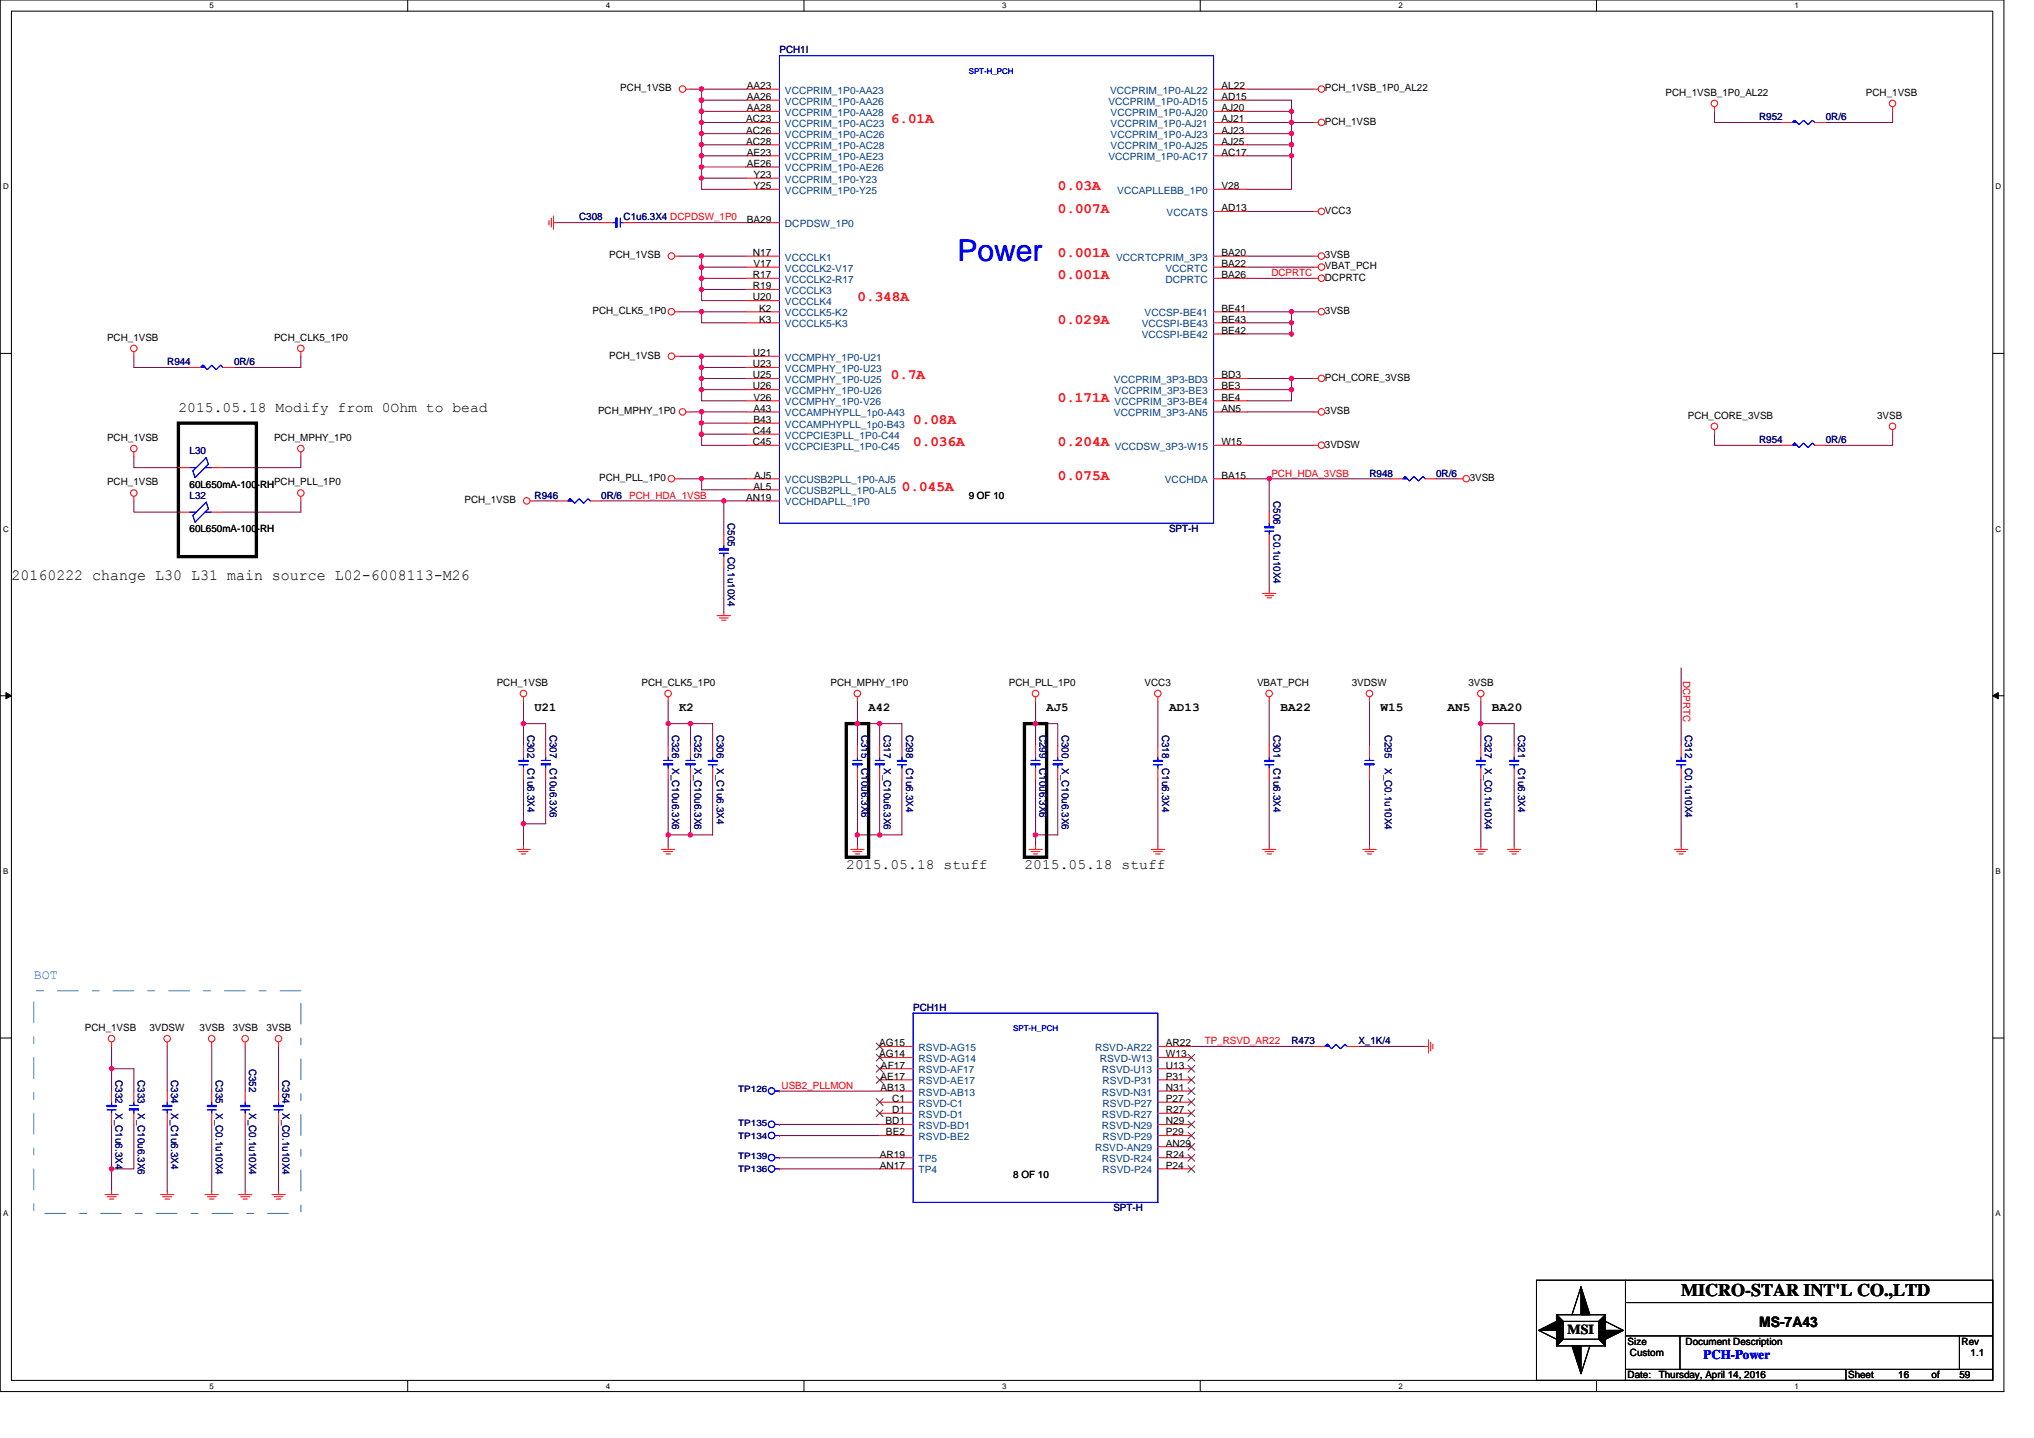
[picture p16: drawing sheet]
<svg xmlns="http://www.w3.org/2000/svg" width="297mm" height="210mm" viewBox="0 0 297 210" stroke-linecap="round" stroke-linejoin="round" font-family="sans-serif">
<defs><g id="words">
<text font-size="4.4" fill="#00f" x="139.8" y="38.1">Power</text>
<text font-size="2.6" x="245.5" y="189.3">MICRO-STAR INT'L CO.,LTD</text>
<text font-size="2.3" x="1.7" y="84.7">20160222 change L30 L31 main source L02-6008113-M26</text>
<g font-size="2.1" fill="#f00">
<text x="130.1" y="18">6.01A</text>
<text x="154.5" y="27.8">0.03A</text>
<text x="154.5" y="31">0.007A</text>
<text x="154.5" y="40.8">0.001A</text>
<text x="154.5" y="37.5">0.001A</text>
<text x="125.2" y="44">0.348A</text>
<text x="154.5" y="47.3">0.029A</text>
<text x="130.1" y="55.4">0.7A</text>
<text x="154.5" y="58.7">0.171A</text>
<text x="133.4" y="61.9">0.08A</text>
<text x="133.4" y="65.2">0.036A</text>
<text x="154.5" y="65.2">0.204A</text>
<text x="131.7" y="71.7">0.045A</text>
<text x="154.5" y="70">0.075A</text>
</g>
<g font-size="2.1">
<text x="26.1" y="60.2">2015.05.18 Modify from 0Ohm to bead</text>
<text x="123.6" y="126.9">2015.05.18 stuff</text>
<text x="149.6" y="126.9">2015.05.18 stuff</text>
<text x="256.9" y="193.8">MS-7A43</text>
</g>
<text font-size="2" x="228.9" y="194.8">MSI</text>
<text font-size="1.9" fill="#0080ff" x="4.9" y="143">BOT</text>
<text font-size="1.9" fill="#00f" x="248.8" y="198.5">PCH-Power</text>
<g font-size="1.8">
<text x="78.1" y="103.9">U21</text>
<text x="99.2" y="103.9">K2</text>
<text x="126.8" y="103.9">A42</text>
<text x="152.8" y="103.9">AJ5</text>
<text x="170.7" y="103.9">AD13</text>
<text x="187" y="103.9">BA22</text>
<text x="201.6" y="103.9">W15</text>
<text x="211.4" y="103.9">AN5</text>
<text x="217.9" y="103.9">BA20</text>
</g>
<g font-size="1.5" fill="#000080">
<text x="113.8" y="7.8">PCH1I</text>
<text x="256.9" y="17.6">R952</text>
<text x="266.6" y="17.6">0R/6</text>
<text x="84.6" y="32.2">C308</text>
<text x="91.1" y="32.2">C1u6.3X4 DCPDSW_1P0</text>
<text x="24.4" y="53.3">R944</text>
<text x="34.2" y="53.3">0R/6</text>
<text x="256.9" y="64.7">R954</text>
<text x="266.6" y="64.7">0R/6</text>
<text x="27.7" y="66.3">L30</text>
<text x="200" y="69.6">R948</text>
<text x="209.7" y="69.6">0R/6</text>
<text x="27.7" y="72.8">L32</text>
<text x="78.1" y="72.8">R946</text>
<text x="87.8" y="72.8">0R/6</text>
<text x="106.3" y="76.4" transform="rotate(90 106.3 76.4)">C505</text>
<text x="170.7" y="77.7">SPT-H</text>
<text x="186" y="73.2" transform="rotate(90 186 73.2)">C506</text>
<text x="106.3" y="81.3" transform="rotate(90 106.3 81.3)">C0.1u10X4</text>
<text x="186" y="78" transform="rotate(90 186 78)">C0.1u10X4</text>
<text x="77" y="107.3" transform="rotate(90 77 107.3)">C302</text>
<text x="80.3" y="107.3" transform="rotate(90 80.3 107.3)">C307</text>
<text x="98.2" y="107.3" transform="rotate(90 98.2 107.3)">C326</text>
<text x="101.4" y="107.3" transform="rotate(90 101.4 107.3)">C325</text>
<text x="104.7" y="107.3" transform="rotate(90 104.7 107.3)">C306</text>
<text x="125.8" y="107.3" transform="rotate(90 125.8 107.3)">C315</text>
<text x="129.1" y="107.3" transform="rotate(90 129.1 107.3)">C317</text>
<text x="132.3" y="107.3" transform="rotate(90 132.3 107.3)">C298</text>
<text x="151.8" y="107.3" transform="rotate(90 151.8 107.3)">C299</text>
<text x="155.1" y="107.3" transform="rotate(90 155.1 107.3)">C300</text>
<text x="169.7" y="107.3" transform="rotate(90 169.7 107.3)">C318</text>
<text x="186" y="107.3" transform="rotate(90 186 107.3)">C301</text>
<text x="202.2" y="107.3" transform="rotate(90 202.2 107.3)">C295</text>
<text x="216.8" y="107.3" transform="rotate(90 216.8 107.3)">C327</text>
<text x="221.7" y="107.3" transform="rotate(90 221.7 107.3)">C321</text>
<text x="246.1" y="107.3" transform="rotate(90 246.1 107.3)">C312</text>
<text x="77" y="112.2" transform="rotate(90 77 112.2)">C1u6.3X4</text>
<text x="80.3" y="112.2" transform="rotate(90 80.3 112.2)">C10u6.3X6</text>
<text x="98.2" y="112.2" transform="rotate(90 98.2 112.2)">X_C10u6.3X6</text>
<text x="101.4" y="112.2" transform="rotate(90 101.4 112.2)">X_C10u6.3X6</text>
<text x="104.7" y="112.2" transform="rotate(90 104.7 112.2)">X_C1u6.3X4</text>
<text x="125.8" y="112.2" transform="rotate(90 125.8 112.2)">C10u6.3X6</text>
<text x="129.1" y="112.2" transform="rotate(90 129.1 112.2)">X_C10u6.3X6</text>
<text x="132.3" y="112.2" transform="rotate(90 132.3 112.2)">C1u6.3X4</text>
<text x="151.8" y="112.2" transform="rotate(90 151.8 112.2)">C10u6.3X6</text>
<text x="155.1" y="112.2" transform="rotate(90 155.1 112.2)">X_C10u6.3X6</text>
<text x="169.7" y="112.2" transform="rotate(90 169.7 112.2)">C1u6.3X4</text>
<text x="186" y="112.2" transform="rotate(90 186 112.2)">C1u6.3X4</text>
<text x="202.2" y="112.2" transform="rotate(90 202.2 112.2)">X_C0.1u10X4</text>
<text x="216.8" y="112.2" transform="rotate(90 216.8 112.2)">X_C0.1u10X4</text>
<text x="221.7" y="112.2" transform="rotate(90 221.7 112.2)">C1u6.3X4</text>
<text x="246.1" y="112.2" transform="rotate(90 246.1 112.2)">C0.1u10X4</text>
<text x="133.3" y="147.6">PCH1H</text>
<text x="188.6" y="152.5">R473</text>
<text x="198.4" y="152.5">X_1K/4</text>
<text x="16.9" y="157.7" transform="rotate(90 16.9 157.7)">C332</text>
<text x="20.1" y="157.7" transform="rotate(90 20.1 157.7)">C333</text>
<text x="25" y="157.7" transform="rotate(90 25 157.7)">C334</text>
<text x="31.5" y="157.7" transform="rotate(90 31.5 157.7)">C335</text>
<text x="36.4" y="156.1" transform="rotate(90 36.4 156.1)">C352</text>
<text x="41.3" y="157.7" transform="rotate(90 41.3 157.7)">C354</text>
<text x="16.9" y="162.6" transform="rotate(90 16.9 162.6)">X_C1u6.3X4</text>
<text x="20.1" y="162.6" transform="rotate(90 20.1 162.6)">X_C10u6.3X6</text>
<text x="25" y="162.6" transform="rotate(90 25 162.6)">X_C1u6.3X4</text>
<text x="31.5" y="162.6" transform="rotate(90 31.5 162.6)">X_C0.1u10X4</text>
<text x="36.4" y="162.6" transform="rotate(90 36.4 162.6)">X_C0.1u10X4</text>
<text x="41.3" y="162.6" transform="rotate(90 41.3 162.6)">X_C0.1u10X4</text>
<text x="162.6" y="176.9">SPT-H</text>
</g>
<g font-size="1.5">
<text x="90.6" y="13.4">PCH_1VSB</text>
<text x="109" y="17.9">AC23</text>
<text x="109" y="13">AA23</text>
<text x="109" y="14.6">AA26</text>
<text x="109" y="16.2">AA28</text>
<text x="178.4" y="16.2">AJ20</text>
<text x="178.4" y="17.9">AJ21</text>
<text x="178.4" y="13">AL22</text>
<text x="178.4" y="14.6">AD15</text>
<text x="193.5" y="13.4">PCH_1VSB_1P0_AL22</text>
<text x="243.2" y="14">PCH_1VSB_1P0_AL22</text>
<text x="272.5" y="14">PCH_1VSB</text>
<text x="109" y="19.5">AC26</text>
<text x="109" y="21.1">AC28</text>
<text x="109" y="22.7">AE23</text>
<text x="178.4" y="19.5">AJ23</text>
<text x="178.4" y="21.1">AJ25</text>
<text x="178.4" y="22.7">AC17</text>
<text x="193.5" y="18.2">PCH_1VSB</text>
<text x="109" y="24.4">AE26</text>
<text x="110" y="26">Y23</text>
<text x="110" y="27.6">Y25</text>
<text x="178.4" y="27.6">V28</text>
<text x="109" y="32.5">BA29</text>
<text x="178.4" y="30.9">AD13</text>
<text x="193.5" y="31.2">VCC3</text>
<text x="89" y="37.7">PCH_1VSB</text>
<text x="110" y="37.4">N17</text>
<text x="110" y="40.6">R17</text>
<text x="110" y="39">V17</text>
<text x="178.4" y="39">BA22</text>
<text x="178.4" y="40.6">BA26</text>
<text x="178.4" y="37.4">BA20</text>
<text x="193.5" y="37.7">3VSB</text>
<text x="193.5" y="39.3">VBAT_PCH</text>
<text x="193.5" y="41">DCPRTC</text>
<text x="86.5" y="45.9">PCH_CLK5_1P0</text>
<text x="110" y="42.2">R19</text>
<text x="110" y="43.9">U20</text>
<text x="110.9" y="45.5">K2</text>
<text x="110.9" y="47.1">K3</text>
<text x="178.4" y="45.5">BE41</text>
<text x="178.4" y="47.1">BE43</text>
<text x="193.5" y="45.9">3VSB</text>
<text x="15.6" y="49.8">PCH_1VSB</text>
<text x="40" y="49.8">PCH_CLK5_1P0</text>
<text x="89" y="52.4">PCH_1VSB</text>
<text x="110" y="52">U21</text>
<text x="110" y="53.6">U23</text>
<text x="178.4" y="48.7">BE42</text>
<text x="110" y="55.2">U25</text>
<text x="110" y="56.9">U26</text>
<text x="110" y="58.5">V26</text>
<text x="178.4" y="56.9">BE3</text>
<text x="178.4" y="58.5">BE4</text>
<text x="178.4" y="55.2">BD3</text>
<text x="193.5" y="55.6">PCH_CORE_3VSB</text>
<text x="15.6" y="64.4">PCH_1VSB</text>
<text x="40" y="64.4">PCH_MPHY_1P0</text>
<text x="87.3" y="60.5">PCH_MPHY_1P0</text>
<text x="110" y="63.4">C44</text>
<text x="110" y="65">C45</text>
<text x="110" y="60.1">A43</text>
<text x="110" y="61.8">B43</text>
<text x="178.4" y="65">W15</text>
<text x="178.4" y="60.1">AN5</text>
<text x="193.5" y="65.4">3VDSW</text>
<text x="193.5" y="60.5">3VSB</text>
<text x="246.5" y="61.1">PCH_CORE_3VSB</text>
<text x="274.1" y="61.1">3VSB</text>
<text x="15.6" y="70.9">PCH_1VSB</text>
<text x="27.7" y="71.2">60L650mA-100-RHPCH_PLL_1P0</text>
<text x="87.5" y="70.3">PCH_PLL_1P0</text>
<text x="110" y="71.5">AL5</text>
<text x="110.1" y="69.9">AJ5</text>
<text x="178.4" y="69.9">BA15</text>
<text x="214.6" y="70.3">3VSB</text>
<text x="27.7" y="77.7">60L650mA-100-RH</text>
<text x="67.8" y="73.5">PCH_1VSB</text>
<text x="109" y="73.1">AN19</text>
<text x="141.5" y="72.8">9 OF 10</text>
<text x="72.5" y="100.2">PCH_1VSB</text>
<text x="93.7" y="100.2">PCH_CLK5_1P0</text>
<text x="121.3" y="100.2">PCH_MPHY_1P0</text>
<text x="147.3" y="100.2">PCH_PLL_1P0</text>
<text x="167.1" y="100.2">VCC3</text>
<text x="183.6" y="100.2">VBAT_PCH</text>
<text x="197.4" y="100.2">3VDSW</text>
<text x="214.5" y="100.2">3VSB</text>
<text x="12.4" y="150.5">PCH_1VSB</text>
<text x="21.8" y="150.5">3VDSW</text>
<text x="29.1" y="150.5">3VSB</text>
<text x="34" y="150.5">3VSB</text>
<text x="38.9" y="150.5">3VSB</text>
<text x="128.4" y="152.8">AG15</text>
<text x="128.4" y="154.4">AG14</text>
<text x="170.2" y="154.4">W13</text>
<text x="170.2" y="152.8">AR22</text>
<text x="128.6" y="157.7">AE17</text>
<text x="128.6" y="159.3">AB13</text>
<text x="128.6" y="156">AF17</text>
<text x="130.3" y="160.9">C1</text>
<text x="170.2" y="157.7">P31</text>
<text x="170.2" y="160.9">P27</text>
<text x="170.2" y="156">U13</text>
<text x="170.2" y="159.3">N31</text>
<text x="129.3" y="164.2">BD1</text>
<text x="129.4" y="165.8">BE2</text>
<text x="130.3" y="162.5">D1</text>
<text x="170.2" y="165.8">P29</text>
<text x="170.2" y="162.5">R27</text>
<text x="170.2" y="164.2">N29</text>
<text x="170.2" y="167.4">AN29</text>
<text x="128.5" y="169">AR19</text>
<text x="128.5" y="170.7">AN17</text>
<text x="148" y="172">8 OF 10</text>
<text x="170.2" y="170.7">P24</text>
<text x="170.2" y="169">R24</text>
<text x="237.7" y="196.4">Size</text>
<text x="246.2" y="196.4">Document Description</text>
<text x="286.5" y="196.4">Rev</text>
<text x="237.7" y="201.3">Date:</text>
<text x="238" y="198">Custom</text>
<text x="242.2" y="201.3">Thursday, April 14, 2016</text>
<text x="269.9" y="201.3">Sheet</text>
<text x="277.2" y="201.3">16</text>
<text x="282.1" y="201.3">of</text>
<text x="286.1" y="201.3">59</text>
<text x="287.8" y="198">1.1</text>
</g>
<g font-size="1.5" fill="#004080">
<text x="114.6" y="13.7">VCCPRIM_1P0-AA23</text>
<text x="114.6" y="15.3">VCCPRIM_1P0-AA26</text>
<text x="114.6" y="16.9">VCCPRIM_1P0-AA28</text>
<text x="161.9" y="15.3">VCCPRIM_1P0-AD15</text>
<text x="162.1" y="13.7">VCCPRIM_1P0-AL22</text>
<text x="162.2" y="16.9">VCCPRIM_1P0-AJ20</text>
<text x="114.6" y="18.5">VCCPRIM_1P0-AC23</text>
<text x="114.6" y="20.2">VCCPRIM_1P0-AC26</text>
<text x="114.6" y="21.8">VCCPRIM_1P0-AC28</text>
<text x="114.6" y="23.4">VCCPRIM_1P0-AE23</text>
<text x="161.9" y="23.4">VCCPRIM_1P0-AC17</text>
<text x="162.2" y="18.5">VCCPRIM_1P0-AJ21</text>
<text x="162.2" y="20.2">VCCPRIM_1P0-AJ23</text>
<text x="162.2" y="21.8">VCCPRIM_1P0-AJ25</text>
<text x="114.6" y="25">VCCPRIM_1P0-AE26</text>
<text x="114.6" y="26.7">VCCPRIM_1P0-Y23</text>
<text x="114.6" y="28.3">VCCPRIM_1P0-Y25</text>
<text x="163.2" y="28.3">VCCAPLLEBB_1P0</text>
<text x="114.6" y="33.2">DCPDSW_1P0</text>
<text x="170.4" y="31.5">VCCATS</text>
<text x="114.6" y="38.1">VCCCLK1</text>
<text x="114.6" y="39.7">VCCCLK2-V17</text>
<text x="114.6" y="41.3">VCCCLK2-R17</text>
<text x="163" y="38.1">VCCRTCPRIM_3P3</text>
<text x="170.2" y="39.7">VCCRTC</text>
<text x="170.2" y="41.3">DCPRTC</text>
<text x="114.6" y="42.9">VCCCLK3</text>
<text x="114.6" y="44.6">VCCCLK4</text>
<text x="114.6" y="46.2">VCCCLK5-K2</text>
<text x="114.6" y="47.8">VCCCLK5-K3</text>
<text x="166.7" y="47.8">VCCSPI-BE43</text>
<text x="167.1" y="46.2">VCCSP-BE41</text>
<text x="114.6" y="52.7">VCCMPHY_1P0-U21</text>
<text x="166.7" y="49.4">VCCSPI-BE42</text>
<text x="114.6" y="54.3">VCCMPHY_1P0-U23</text>
<text x="114.6" y="55.9">VCCMPHY_1P0-U25</text>
<text x="114.6" y="57.6">VCCMPHY_1P0-U26</text>
<text x="114.6" y="59.2">VCCMPHY_1P0-V26</text>
<text x="162.7" y="55.9">VCCPRIM_3P3-BD3</text>
<text x="162.8" y="57.6">VCCPRIM_3P3-BE3</text>
<text x="162.8" y="59.2">VCCPRIM_3P3-BE4</text>
<text x="114.6" y="60.8">VCCAMPHYPLL_1p0-A43</text>
<text x="114.6" y="62.4">VCCAMPHYPLL_1p0-B43</text>
<text x="114.6" y="64.1">VCCPCIE3PLL_1P0-C44</text>
<text x="114.6" y="65.7">VCCPCIE3PLL_1P0-C45</text>
<text x="162.7" y="60.8">VCCPRIM_3P3-AN5</text>
<text x="162.8" y="65.7">VCCDSW_3P3-W15</text>
<text x="114.6" y="70.6">VCCUSB2PLL_1P0-AJ5</text>
<text x="170.1" y="70.6">VCCHDA</text>
<text x="114.6" y="72.2">VCCUSB2PLL_1P0-AL5</text>
<text x="114.6" y="73.8">VCCHDAPLL_1P0</text>
<text x="134.2" y="153.5">RSVD-AG15</text>
<text x="134.2" y="155.1">RSVD-AG14</text>
<text x="159.9" y="153.5">RSVD-AR22</text>
<text x="160.6" y="155.1">RSVD-W13</text>
<text x="134.2" y="161.6">RSVD-C1</text>
<text x="134.2" y="156.7">RSVD-AF17</text>
<text x="134.2" y="158.3">RSVD-AE17</text>
<text x="134.2" y="160">RSVD-AB13</text>
<text x="160.9" y="156.7">RSVD-U13</text>
<text x="160.9" y="160">RSVD-N31</text>
<text x="161" y="158.3">RSVD-P31</text>
<text x="161" y="161.6">RSVD-P27</text>
<text x="134.2" y="163.2">RSVD-D1</text>
<text x="134.2" y="164.8">RSVD-BD1</text>
<text x="134.2" y="166.5">RSVD-BE2</text>
<text x="160.9" y="163.2">RSVD-R27</text>
<text x="160.9" y="164.8">RSVD-N29</text>
<text x="161" y="166.5">RSVD-P29</text>
<text x="134.2" y="169.7">TP5</text>
<text x="134.2" y="171.3">TP4</text>
<text x="159.9" y="168.1">RSVD-AN29</text>
<text x="160.9" y="169.7">RSVD-R24</text>
<text x="161" y="171.3">RSVD-P24</text>
</g>
<g font-size="1.5" fill="#f00">
<text x="185.7" y="40.3">DCPRTC</text>
<text x="185.7" y="69.6">PCH_HDA_3VSB</text>
<text x="91.9" y="72.8">PCH_HDA_1VSB</text>
<text x="245.8" y="99.5" transform="rotate(90 245.8 99.5)">DCPRTC</text>
<text x="175.9" y="152.5">TP_RSVD_AR22</text>
<text x="114.1" y="159">USB2_PLLMON</text>
</g>
<g font-size="1.3" fill="#000080">
<text x="107.8" y="159.5">TP126</text>
<text x="107.8" y="164.4">TP135</text>
<text x="107.8" y="166.3">TP134</text>
<text x="107.8" y="169.2">TP139</text>
<text x="107.8" y="171.2">TP136</text>
</g>
<g font-size="1.2">
<text x="30.6" y="1.2">5</text>
<text x="88.5" y="1.2">4</text>
<text x="146.3" y="1.2">3</text>
<text x="204.2" y="1.2">2</text>
<text x="262.1" y="1.2">1</text>
<text x=".5" y="27.6">D</text>
<text x="291.4" y="27.6">D</text>
<text x=".5" y="77.6">C</text>
<text x="291.4" y="77.6">C</text>
<text x=".5" y="127.6">B</text>
<text x="291.4" y="127.6">B</text>
<text x=".5" y="177.6">A</text>
<text x="291.4" y="177.6">A</text>
<text x="30.6" y="202.8">5</text>
<text x="88.5" y="202.8">4</text>
<text x="146.3" y="202.8">3</text>
<text x="204.2" y="202.8">2</text>
<text x="262.1" y="202.8">1</text>
</g>
<g font-size="1.2" fill="#00f">
<text x="141.5" y="10.8">SPT-H_PCH</text>
<text x="148" y="150.6">SPT-H_PCH</text>
</g>
</g></defs>
<path d="M0 0h292.6v203.2h-292.6zM1.7 1.6h289.3v200h-289.3z" fill="none" stroke="#000" stroke-width=".15"/>
<g fill="#fff">
<path d="M30.6 .2h.6v1.3h-.6z"/>
<path d="M30.6 201.8h.6v1.3h-.6z"/>
</g>
<path d="M59.5 0v1.6M59.5 201.6v1.6" fill="none" stroke="#000" stroke-width=".15"/>
<g fill="#fff">
<path d="M88.5 .2h.6v1.3h-.6z"/>
<path d="M88.5 201.8h.6v1.3h-.6z"/>
</g>
<path d="M117.4 0v1.6M117.4 201.6v1.6" fill="none" stroke="#000" stroke-width=".15"/>
<g fill="#fff">
<path d="M146.3 .2h.7v1.3h-.7z"/>
<path d="M146.3 201.8h.7v1.3h-.7z"/>
</g>
<path d="M175.3 0v1.6M175.3 201.6v1.6" fill="none" stroke="#000" stroke-width=".15"/>
<g fill="#fff">
<path d="M204.2 .2h.6v1.3h-.6z"/>
<path d="M204.2 201.8h.6v1.3h-.6z"/>
</g>
<path d="M233.1 0v1.6M233.1 201.6v1.6" fill="none" stroke="#000" stroke-width=".15"/>
<g fill="#fff">
<path d="M262.1 .2h.6v1.3h-.6z"/>
<path d="M262.1 201.8h.6v1.3h-.6z"/>
<path d="M.5 26.6h.8v1.3h-.8z"/>
<path d="M291.4 26.6h.9v1.3h-.9z"/>
<path d="M.5 76.6h.8v1.3h-.8z"/>
<path d="M291.4 76.6h.9v1.3h-.9z"/>
</g>
<path d="M0 51.6h1.7M291 51.6h1.6" fill="none" stroke="#000" stroke-width=".15"/>
<g fill="#fff">
<path d="M.5 126.6h.7v1.3h-.7z"/>
<path d="M291.4 126.6h.8v1.3h-.8z"/>
</g>
<path d="M0 101.6h1.7M291 101.6h1.6" fill="none" stroke="#000" stroke-width=".15"/>
<path d="M.9 101.1l.8 .5-.8 .4zM291 101.6l.8-.5v.9z" fill="#000" stroke="#000" stroke-width=".15"/>
<g fill="#fff">
<path d="M.5 176.6h.7v1.2h-.7z"/>
<path d="M291.4 176.6h.8v1.2h-.8z"/>
</g>
<g fill="none" stroke="#000" stroke-width=".15">
<path d="M0 151.6h1.7M291 151.6h1.6M224.4 186.9h66.6v14.7h-66.6zM224.7 194.3l2.6 1.3M227.3 192h7.2v4.5h-7.2zM227.3 192l1 1M228.3 193h5.2v2.6h-5.2zM228.3 195.6l-1 .9M230.9 187.9l-1.3 4.1M232.2 196.5l-1.3 4.1M233.5 195.6l1 .9M234.5 193l2.6 1.3"/>
<path d="M234.5 192l-1 1M237.4 190.2h53.6M237.4 186.9v14.7M237.4 200h53.6M237.4 195.1h53.6M245.3 195.1v4.9M269.6 200v1.6M286.1 195.1v4.9"/>
</g>
<g fill="none" stroke="#800040" stroke-width=".15">
<path d="M100.8 13h1.7M102.5 19.5v1.6M102.5 17.9v1.6M102.5 13v1.6M102.5 14.6v1.7M102.5 16.3v1.6M102.5 13h6.5M102.5 14.6h6.5M102.5 19.5h6.5M102.5 17.9h6.5M102.5 16.3h6.5M182.1 13h9.8"/>
<path d="M182.1 14.6h6.5v1.7M182.1 17.9h6.5M182.1 19.5h6.5M182.1 16.3h6.5M188.6 17.9h3.3M188.6 16.3v1.6M188.6 19.5v1.6M188.6 17.9v1.6M250.4 16.3v1.6h9.7M276.4 16.3v1.6h-9.8M81.3 32.5h6.5M92.7 32.5h16.3"/>
<path d="M99.2 37.4h3.3M102.5 26v1.6h6.5M102.5 21.1v1.7M102.5 24.4v1.6M102.5 22.8v1.6M102.5 39v1.6M102.5 26h6.5M102.5 21.1h6.5M102.5 22.8h6.5M102.5 24.4h6.5M102.5 37.4v1.6h6.5M102.5 37.4h6.5"/>
<path d="M182.1 30.9h9.8M182.1 37.4h9.8M182.1 39h9.8M182.1 21.1h6.5M182.1 22.8h6.5M188.6 22.8v4.8h-6.5M188.6 21.1v1.7M19.6 52v1.7h8.1M43.9 52v1.7h-9.7M99.2 52h3.3M99.2 45.5h3.3M102.5 45.5v1.6h6.5"/>
<path d="M102.5 53.7v1.6M102.5 52v1.7M102.5 55.3v1.6M102.5 40.6v1.7M102.5 42.3h6.5M102.5 40.6h6.5M102.5 42.3v1.6h6.5M102.5 45.5h6.5M102.5 56.9h6.5M102.5 53.7h6.5M102.5 55.3h6.5M102.5 52h6.5"/>
<path d="M102.5 56.9v1.6h6.5M182.1 40.6h9.8M182.1 47.1h6.5M182.1 56.9h6.5M182.1 55.3h6.5M182.1 45.5h6.5M188.6 45.5h3.3M188.6 55.3h3.3M188.6 47.1v1.7h-6.5M188.6 56.9v1.6h-6.5M188.6 55.3v1.6M188.6 45.5v1.6"/>
<path d="M19.6 73.2v1.6h6.5M19.6 66.7v1.6h6.5M43.9 66.7v1.6h-11.3M43.9 73.2v1.6h-11.3M78.1 73.2h3.2M87.8 73.2h17.9M99.2 69.9h3.3M100.8 60.2h1.7M102.5 60.2v1.6M102.5 69.9v1.6h6.5M102.5 63.4v1.6h6.5M102.5 61.8v1.6"/>
<path d="M102.5 60.2h6.5M102.5 61.8h6.5M102.5 63.4h6.5M102.5 69.9h6.5M105.7 73.2v4.8M105.7 73.2h3.3M182.1 65h9.8M182.1 60.2h9.8M182.1 69.9h3.3M185.4 69.9v4.9M185.4 79.7v6.5M185.4 69.9h17.8"/>
<path d="M209.7 69.9h3.3M250.4 63.4v1.6h9.7M276.4 63.4v1.6h-9.8M105.7 82.9v6.5M245.5 97.5v11.4M76.5 105.7v3.2M76.5 102.4v3.3M76.5 113.8v6.5M76.5 105.7h3.2v3.2M79.7 113.8v6.5h-3.2M97.6 105.7h3.2v3.2M97.6 113.8v8.1"/>
<path d="M97.6 102.4v3.3M97.6 105.7v3.2M100.8 113.8v8.1M100.8 105.7h3.3v3.2M104.1 113.8v8.1h-3.3M125.2 105.7h3.3M125.2 105.7v3.2M125.2 102.4v3.3M125.2 113.8v8.1M128.5 105.7h3.2v3.2M128.5 105.7v3.2M128.5 113.8v8.1"/>
<path d="M131.7 113.8v8.1h-3.2M151.2 105.7h3.3v3.2M151.2 105.7v3.2M151.2 102.4v3.3M151.2 113.8v8.1M154.5 113.8v8.1h-3.3M169.1 113.8v9.7M169.1 102.4v6.5M185.4 102.4v6.5M185.4 113.8v9.7M200 102.4v6.5M200 113.8v9.7"/>
<path d="M216.3 102.4v3.3h4.8v3.2M216.3 105.7v3.2M216.3 113.8v9.7M221.1 113.8v9.7M245.5 113.8v9.7M76.5 120.3v3.2M97.6 121.9h3.2M97.6 121.9v1.6M125.2 121.9h3.3M125.2 121.9v1.6M151.2 121.9v1.6M16.3 156.1v3.2"/>
<path d="M16.3 152.8v3.3M16.3 156.1h3.3v3.2M24.4 152.8v6.5M30.9 152.8v6.5M35.8 152.8v6.5M40.7 152.8v6.5M113.8 159.3h14.7M174 152.8h17.9M198.4 152.8h9.7M16.3 170.7v3.2M16.3 164.2v6.5M19.6 164.2v6.5h-3.3"/>
<path d="M24.4 164.2v9.7M30.9 164.2v9.7M35.8 164.2v9.7M40.7 164.2v9.7M113.8 165.8h14.7M113.8 164.2h14.7M113.8 170.7h14.7M113.8 169.1h14.7"/>
</g>
<g fill="#f0f" stroke="#f0f" stroke-width=".15">
<circle cx="151.2" cy="121.9" r=".32"/>
<circle cx="151.2" cy="105.7" r=".32"/>
<circle cx="76.4" cy="105.7" r=".32"/>
<circle cx="76.4" cy="120.3" r=".32"/>
<circle cx="125.2" cy="105.7" r=".32"/>
<circle cx="102.4" cy="26" r=".31"/>
<circle cx="102.4" cy="21.1" r=".32"/>
<circle cx="102.4" cy="19.5" r=".32"/>
<circle cx="102.4" cy="17.9" r=".31"/>
<circle cx="102.4" cy="24.4" r=".32"/>
<circle cx="102.4" cy="22.8" r=".32"/>
<circle cx="102.4" cy="42.3" r=".31"/>
<circle cx="102.4" cy="56.9" r=".32"/>
<circle cx="102.4" cy="55.3" r=".32"/>
<circle cx="102.4" cy="53.6" r=".32"/>
<circle cx="102.4" cy="60.1" r=".32"/>
<circle cx="102.4" cy="63.4" r=".32"/>
<circle cx="102.4" cy="69.9" r=".32"/>
<circle cx="188.6" cy="17.9" r=".31"/>
<circle cx="188.6" cy="16.3" r=".32"/>
<circle cx="188.6" cy="22.8" r=".32"/>
<circle cx="188.6" cy="47.1" r=".32"/>
<circle cx="188.6" cy="48.8" r=".32"/>
<circle cx="188.6" cy="45.5" r=".32"/>
<circle cx="188.6" cy="55.3" r=".32"/>
<circle cx="188.6" cy="56.9" r=".32"/>
<circle cx="125.2" cy="121.9" r=".32"/>
<circle cx="128.5" cy="105.7" r=".32"/>
<circle cx="128.5" cy="121.9" r=".32"/>
<circle cx="216.2" cy="105.7" r=".32"/>
<circle cx="100.8" cy="121.9" r=".32"/>
<circle cx="97.6" cy="121.9" r=".32"/>
<circle cx="97.6" cy="105.7" r=".32"/>
<circle cx="100.8" cy="105.7" r=".32"/>
<circle cx="102.4" cy="45.5" r=".32"/>
<circle cx="188.6" cy="19.5" r=".32"/>
<circle cx="188.6" cy="21.1" r=".32"/>
<circle cx="102.4" cy="61.8" r=".32"/>
<circle cx="102.4" cy="52" r=".32"/>
<circle cx="102.4" cy="40.6" r=".32"/>
<circle cx="102.4" cy="39" r=".32"/>
<circle cx="102.4" cy="37.4" r=".32"/>
<circle cx="102.4" cy="14.6" r=".32"/>
<circle cx="102.4" cy="13" r=".32"/>
<circle cx="102.4" cy="16.3" r=".32"/>
<circle cx="16.3" cy="156" r=".31"/>
<circle cx="16.3" cy="170.7" r=".32"/>
<circle cx="105.7" cy="73.1" r=".32"/>
<circle cx="185.4" cy="69.9" r=".32"/>
</g>
<g fill="none" stroke="#f00" stroke-width=".15">
<path d="M100.2 13h.6M109 13h4.8M109 14.6h4.8M109 16.3h4.8M109 17.9h4.8M109 19.5h4.8M177.2 13h4.9M177.2 14.6h4.9M177.2 16.3h4.9M177.2 17.9h4.9M177.2 19.5h4.9M191.9 13h.6"/>
<path d="M191.9 17.9h.6M250.4 15.6v.7M260.1 17.9h1.7M265 17.9h1.6M276.4 15.6v.7M80.2 32.2v.7M80.5 31.9v1.3M80.8 31.5v2M80.8 32.5h.5M87.8 32.5h1.6M91.1 32.5h1.6M98.5 37.4h.7"/>
<path d="M109 37.4h4.8M109 39h4.8M109 21.1h4.8M109 22.8h4.8M109 24.4h4.8M109 26h4.8M109 27.6h4.8M109 32.5h4.8M177.2 30.9h4.9M177.2 37.4h4.9M177.2 39h4.9M177.2 21.1h4.9"/>
<path d="M177.2 22.8h4.9M177.2 27.6h4.9M191.9 30.9h.6M191.9 37.4h.6M191.9 39h.6M19.6 51.4v.6M27.7 53.7h1.6M32.6 53.7h1.6M43.9 51.4v.6M98.5 45.5h.7M98.5 52h.7M109 40.6h4.8"/>
<path d="M109 45.5h4.8M109 47.1h4.8M109 55.3h4.8M109 56.9h4.8M109 58.5h4.8M109 42.3h4.8M109 43.9h4.8M109 52h4.8M109 53.7h4.8M177.2 40.6h4.9M177.2 45.5h4.9M177.2 47.1h4.9"/>
<path d="M177.2 48.8h4.9M177.2 55.3h4.9M177.2 56.9h4.9M177.2 58.5h4.9M191.9 45.5h.6M191.9 55.3h.6M191.9 40.6h.6M19.6 66v.7M19.6 72.5v.7M26.1 74.8h1.6M26.1 68.3h1.6M30.9 74.8h1.7"/>
<path d="M30.9 68.3h1.7M43.9 66v.7M43.9 72.5v.7M77.4 73.2h.7M81.3 73.2h1.6M86.2 73.2h1.6M98.5 69.9h.7M100.2 60.2h.6M105.7 78v1.7M109 69.9h4.8M109 60.2h4.8M109 61.8h4.8"/>
<path d="M109 63.4h4.8M109 65h4.8M109 71.5h4.8M109 73.2h4.8M177.2 69.9h4.9M177.2 60.2h4.9M177.2 65h4.9M185.4 74.8v1.6M185.4 78v1.7M191.9 65h.6M191.9 60.2h.6M203.2 69.9h1.7"/>
<path d="M208.1 69.9h1.6M213 69.9h.7M250.4 62.8v.6M260.1 65h1.7M265 65h1.6M276.4 62.8v.6M104.7 89.9h2M105 90.2h1.4M105.4 90.6h.6M105.7 89.4v.5M105.7 81.3v1.6M184.4 86.7h1.9"/>
<path d="M184.7 87h1.3M185 87.3h.7M185.4 86.2v.5M76.5 101.8v.6M76.5 108.9v1.7M76.5 112.2v1.6M79.7 108.9v1.7M79.7 112.2v1.6M97.6 101.8v.6M97.6 108.9v1.7M97.6 112.2v1.6M100.8 108.9v1.7"/>
<path d="M100.8 112.2v1.6M104.1 108.9v1.7M104.1 112.2v1.6M125.2 101.8v.6M125.2 108.9v1.7M125.2 112.2v1.6M128.5 108.9v1.7M128.5 112.2v1.6M131.7 108.9v1.7M131.7 112.2v1.6M151.2 101.8v.6M151.2 108.9v1.7"/>
<path d="M151.2 112.2v1.6M154.5 108.9v1.7M154.5 112.2v1.6M169.1 101.8v.6M169.1 108.9v1.7M169.1 112.2v1.6M185.4 101.8v.6M185.4 108.9v1.7M185.4 112.2v1.6M200 108.9v1.7M200 112.2v1.6M200 101.8v.6"/>
<path d="M216.3 108.9v1.7M216.3 112.2v1.6M216.3 101.8v.6M221.1 108.9v1.7M221.1 112.2v1.6M245.5 108.9v1.7M245.5 112.2v1.6M75.5 124h1.9M75.8 124.4h1.3M76.1 124.7h.7M76.5 123.5v.5M96.6 124h1.9"/>
<path d="M96.9 124.4h1.3M97.3 124.7h.6M97.6 123.5v.5M124.2 124h2M124.6 124.4h1.3M124.9 124.7h.6M125.2 123.5v.5M150.3 124h1.9M150.6 124.4h1.3M150.9 124.7h.7M151.2 123.5v.5M168.1 124h2"/>
<path d="M168.5 124.4h1.3M168.8 124.7h.6M169.1 123.5v.5M184.4 124h1.9M184.7 124.4h1.3M185 124.7h.7M185.4 123.5v.5M199 124h2M199.3 124.4h1.3M199.7 124.7h.6M200 123.5v.5M215.3 124h1.9"/>
<path d="M215.6 124.4h1.3M215.9 124.7h.7M216.3 123.5v.5M220.2 124h1.9M220.5 124.4h1.3M220.8 124.7h.6M221.1 123.5v.5M244.5 124h2M244.9 124.4h1.3M245.2 124.7h.6M245.5 123.5v.5M16.3 152.2v.6"/>
<path d="M16.3 159.3v1.6M19.6 159.3v1.6M24.4 152.2v.6M24.4 159.3v1.6M30.9 152.2v.6M30.9 159.3v1.6M35.8 152.2v.6M35.8 159.3v1.6M40.7 152.2v.6M40.7 159.3v1.6M113.8 159.3h.1M128.5 152.8h4.8"/>
<path d="M128.5 154.4h4.8M128.5 156.1h4.8M128.5 157.7h4.8M128.5 159.3h4.8M169.1 152.8h4.9M169.1 154.4h4.9M169.1 156.1h4.9M169.1 157.7h4.9M169.1 159.3h4.9M191.9 152.8h1.6M196.7 152.8h1.7M208.1 152.8h.5"/>
<path d="M208.6 151.8v2M208.9 152.2v1.3M209.3 152.5v.6M15.3 174.4h2M15.6 174.8h1.4M16 175.1h.6M16.3 173.9v.5M16.3 162.6v1.6M19.6 162.6v1.6M23.4 174.4h2M23.8 174.8h1.3M24.1 175.1h.7"/>
<path d="M24.4 173.9v.5M24.4 162.6v1.6M29.9 174.4h2M30.3 174.8h1.3M30.6 175.1h.7M30.9 173.9v.5M30.9 162.6v1.6M34.8 174.4h2M35.2 174.8h1.3M35.5 175.1h.6M35.8 173.9v.5M35.8 162.6v1.6"/>
<path d="M39.7 174.4h2M40 174.8h1.3M40.4 175.1h.6M40.7 173.9v.5M40.7 162.6v1.6M113.8 169.1h.1M113.8 164.2h.1M113.8 170.7h.1M113.8 165.8h.1M128.5 160.9h4.8M128.5 162.6h4.8M128.5 164.2h4.8"/>
<path d="M128.5 165.8h4.8M128.5 169.1h4.8M128.5 170.7h4.8M169.1 160.9h4.9M169.1 162.6h4.9M169.1 164.2h4.9M169.1 165.8h4.9M169.1 167.4h4.9M169.1 169.1h4.9M169.1 170.7h4.9"/>
<circle cx="99.7" cy="13" r=".48"/>
<circle cx="193" cy="13" r=".48"/>
<circle cx="193" cy="17.9" r=".48"/>
<circle cx="250.4" cy="15.1" r=".48"/>
<circle cx="276.4" cy="15.1" r=".48"/>
<circle cx="98.1" cy="37.4" r=".48"/>
<circle cx="193" cy="39" r=".48"/>
<circle cx="193" cy="30.9" r=".48"/>
<circle cx="193" cy="37.4" r=".48"/>
<circle cx="19.5" cy="50.9" r=".48"/>
<circle cx="43.9" cy="50.9" r=".48"/>
<circle cx="98.1" cy="45.5" r=".48"/>
<circle cx="98.1" cy="52" r=".48"/>
<circle cx="193" cy="45.5" r=".48"/>
<circle cx="193" cy="55.3" r=".48"/>
<circle cx="193" cy="40.6" r=".48"/>
<circle cx="19.5" cy="72" r=".48"/>
<circle cx="19.5" cy="65.5" r=".48"/>
<circle cx="43.9" cy="65.5" r=".48"/>
<circle cx="43.9" cy="72" r=".48"/>
<circle cx="76.9" cy="73.1" r=".48"/>
<circle cx="98.1" cy="69.9" r=".48"/>
<circle cx="99.7" cy="60.1" r=".48"/>
<circle cx="193" cy="65" r=".48"/>
<circle cx="193" cy="60.1" r=".48"/>
<circle cx="214.1" cy="69.9" r=".48"/>
<circle cx="250.4" cy="62.3" r=".48"/>
<circle cx="276.4" cy="62.3" r=".48"/>
<circle cx="76.4" cy="101.3" r=".48"/>
<circle cx="97.6" cy="101.3" r=".48"/>
<circle cx="125.2" cy="101.3" r=".48"/>
<circle cx="151.2" cy="101.3" r=".48"/>
<circle cx="169.1" cy="101.3" r=".48"/>
<circle cx="185.3" cy="101.3" r=".48"/>
<circle cx="200" cy="101.3" r=".48"/>
<circle cx="216.2" cy="101.3" r=".48"/>
<circle cx="16.3" cy="151.7" r=".48"/>
<circle cx="24.4" cy="151.7" r=".48"/>
<circle cx="30.9" cy="151.7" r=".48"/>
<circle cx="35.8" cy="151.7" r=".48"/>
<circle cx="40.7" cy="151.7" r=".48"/>
</g>
<g fill="#000" stroke="#000" stroke-width=".15">
<path d="M224.7 194.3l2.6-1.3v1.3zM230.9 187.9l1.3 4.1h-1.3zM234.5 194.3h2.6l-2.6 1.3zM229.6 196.5h1.3v4.1z"/>
<path d="M227.3 192l1 1v2.6l-1 .9z" fill-rule="evenodd"/>
<path d="M227.3 192l1 1v2.6l-1 .9z" fill-rule="evenodd"/>
<path d="M227.3 192l1 1v2.6l-1 .9z" fill-rule="evenodd"/>
<path d="M234.5 192v4.5l-1-.9v-2.6z" fill-rule="evenodd"/>
<path d="M234.5 192v4.5l-1-.9v-2.6z" fill-rule="evenodd"/>
<path d="M234.5 192v4.5l-1-.9v-2.6z" fill-rule="evenodd"/>
</g>
<path d="M4.9 144.7h39v32.5h-39z" fill="none" stroke="#0080ff" stroke-width=".15" stroke-dasharray="3 2 1 2"/>
<path d="M26.1 61.8h11.3v19.5h-11.3zM123.6 105.7h3.2v19.5h-3.2zM149.6 105.7h3.2v19.5h-3.2z" fill="none" stroke="#000" stroke-width=".49"/>
<g fill="none" stroke="#00f" stroke-width=".15">
<path d="M113.8 8.1h63.4v68.3h-63.4zM261.8 17.9l.3-.3 .6 .6 .7-.6 .7 .6 .6-.6 .3 .3M89.4 32.5h.5M89.9 31.9h.2v1.3h-.2zM90.6 31.9v1.3M90.6 32.5h.5M29.3 53.7l.3-.4 .7 .7 .6-.7 .7 .7 .6-.7 .4 .4M27.7 74.8h1M27.7 68.3h1M29.9 74.8h1M29.9 68.3h1M30.1 73.3l.3 1-1.9 1.9-.3-.9z"/>
<path d="M30.1 66.8l.3 1-1.9 1.9-.3-.9zM30.9 74.8h.1M30.9 68.3h.1M82.9 73.2l.4-.4 .6 .7 .7-.7 .6 .7 .7-.7 .3 .4M105.7 79.7v.4M184.7 77.6h1.3M184.7 76.9v.2M184.7 76.9h1.3v.2h-1.3M185.4 76.4v.5M185.4 77.6v.4M204.9 69.9l.3-.3 .6 .6 .7-.6 .7 .6 .6-.6 .3 .3M261.8 65l.3-.3 .6 .7 .7-.7 .7 .7 .6-.7 .3 .3"/>
<path d="M105 80.8h1.4M105 80.1h1.4v.2h-1.4zM105.7 80.8v.5M75.8 111.7h1.3M75.8 111h1.3v.2h-1.3zM76.5 110.6v.4M76.5 111.7v.5M79.1 111.5h1.2v.2h-1.2zM79.1 111h1.2M79.7 111.7v.5M79.7 110.6v.4M96.9 111.5h1.3v.2h-1.3z"/>
<path d="M96.9 111h1.3M97.6 111.7v.5M97.6 110.6v.4M100.2 111.5h1.3v.2h-1.3zM100.2 111h1.3M100.8 111.7v.5M100.8 110.6v.4M103.4 111.7h1.3M103.4 111h1.3v.2h-1.3zM104.1 110.6v.4M104.1 111.7v.5M124.6 111.5h1.3v.2h-1.3z"/>
<path d="M124.6 111h1.3M125.2 111.7v.5M125.2 110.6v.4M127.8 111.5h1.3v.2h-1.3zM127.8 111h1.3M128.5 111.7v.5M128.5 110.6v.4M131.1 111h1.3v.2h-1.3zM131.1 111.7h1.3M131.7 110.6v.4M131.7 111.7v.5M150.6 111.5h1.3v.2h-1.3z"/>
<path d="M150.6 111h1.3M151.2 111.7v.5M151.2 110.6v.4M153.8 111.5h1.3v.2h-1.3zM153.8 111h1.3M154.5 111.7v.5M154.5 110.6v.4M168.5 111.7h1.3M168.5 111h1.3v.2h-1.3zM169.1 110.6v.4M169.1 111.7v.5M184.7 111.7h1.3"/>
<path d="M184.7 111v.2M184.7 111h1.3v.2h-1.3M185.4 110.6v.4M185.4 111.7v.5M199.3 111h1.3M199.3 111.5h1.3v.2h-1.3zM200 111.7v.5M200 110.6v.4M215.6 111h1.3v.2h-1.3zM215.6 111.7h1.3M216.3 110.6v.4M216.3 111.7v.5"/>
<path d="M220.5 111h1.3v.2h-1.3zM220.5 111.7h1.3M221.1 110.6v.4M221.1 111.7v.5M244.9 111.7h1.3M244.9 111h1.3v.2h-1.3zM245.5 110.6v.4M245.5 111.7v.5M113.2 159.3h.6M133.3 147.9h35.8v27.7h-35.8zM193.5 152.8l.3-.3 .7 .6 .6-.6 .7 .6 .6-.6 .3 .3M15.6 162.1h1.4"/>
<path d="M15.6 161.4h1.4v.2h-1.4zM16.3 160.9v.5M16.3 162.1v.5M18.9 161.9h1.3v.2h-1.3zM18.9 161.4h1.3M19.6 162.1v.5M19.6 160.9v.5M23.8 162.1h1.3M23.8 161.4h1.3v.2h-1.3zM24.4 160.9v.5M24.4 162.1v.5M30.3 162.1h1.3"/>
<path d="M30.3 161.4h1.3v.2h-1.3zM30.9 160.9v.5M30.9 162.1v.5M35.2 162.1h1.3M35.2 161.4h1.3v.2h-1.3zM35.8 160.9v.5M35.8 162.1v.5M40 162.1h1.3M40 161.4h1.3v.2h-1.3zM40.7 160.9v.5M40.7 162.1v.5M113.2 169.1h.6"/>
<path d="M113.2 164.2h.6M113.2 170.7h.6M113.2 165.8h.6"/>
<circle cx="112.7" cy="159.3" r=".48"/>
<circle cx="112.7" cy="169" r=".48"/>
<circle cx="112.7" cy="165.8" r=".48"/>
<circle cx="112.7" cy="170.7" r=".48"/>
<circle cx="112.7" cy="164.2" r=".48"/>
</g>
<g fill="#00f" stroke="#00f" stroke-width=".15">
<path d="M205.2 69.6l.3 .3h-.6l.3-.3 .3 .3z" fill-rule="evenodd"/>
<path d="M205.2 69.6l.3 .3h-.6l.3-.3 .3 .3z" fill-rule="evenodd"/>
<path d="M193.5 152.8l.3-.3 .3 .3-.3-.3 .3 .3z" fill-rule="evenodd"/>
<path d="M193.5 152.8l.3-.3 .3 .3-.3-.3 .3 .3z" fill-rule="evenodd"/>
<path d="M261.8 65l.3-.3 .3 .3-.3-.3 .3 .3z" fill-rule="evenodd"/>
<path d="M261.8 65l.3-.3 .3 .3-.3-.3 .3 .3z" fill-rule="evenodd"/>
<path d="M29.6 53.3l.3 .4h-.6l.3-.4 .3 .4z" fill-rule="evenodd"/>
<path d="M29.6 53.3l.3 .4h-.6l.3-.4 .3 .4z" fill-rule="evenodd"/>
<path d="M82.9 73.2l.4-.4 .3 .4-.3-.4 .3 .4z" fill-rule="evenodd"/>
<path d="M82.9 73.2l.4-.4 .3 .4-.3-.4 .3 .4z" fill-rule="evenodd"/>
<path d="M261.8 17.9l.3-.3 .3 .3-.3-.3 .3 .3z" fill-rule="evenodd"/>
<path d="M261.8 17.9l.3-.3 .3 .3-.3-.3 .3 .3z" fill-rule="evenodd"/>
</g>
<g fill="none" stroke="#804000" stroke-width=".15">
<path d="M128 152.3l1 1M128 153.9l1 1M128 155.6l1 1M128 157.2l1 1M128.9 152.3l-1 1M128.9 153.9l-1 1M128.9 155.6l-1 1M128.9 157.2l-1 1M173.5 153.9l1 1M173.5 155.6l1 1M173.5 157.2l1 1M173.5 158.8l1 1"/>
<path d="M174.5 153.9l-1 1M174.5 155.6l-1 1M174.5 157.2l-1 1M174.5 158.8l-1 1M128 160.4l1 1M128 162.1l1 1M128.9 160.4l-1 1M128.9 162.1l-1 1M173.5 160.4l1 1M173.5 162.1l1 1M173.5 163.7l1 1M173.5 165.3l1 1"/>
<path d="M173.5 167l1 1M173.5 168.6l1 1M173.5 170.2l1 1M174.5 160.4l-1 1M174.5 162.1l-1 1M174.5 163.7l-1 1M174.5 165.3l-1 1M174.5 167l-1 1M174.5 168.6l-1 1M174.5 170.2l-1 1"/>
</g>
<use href="#words"/>
</svg>
